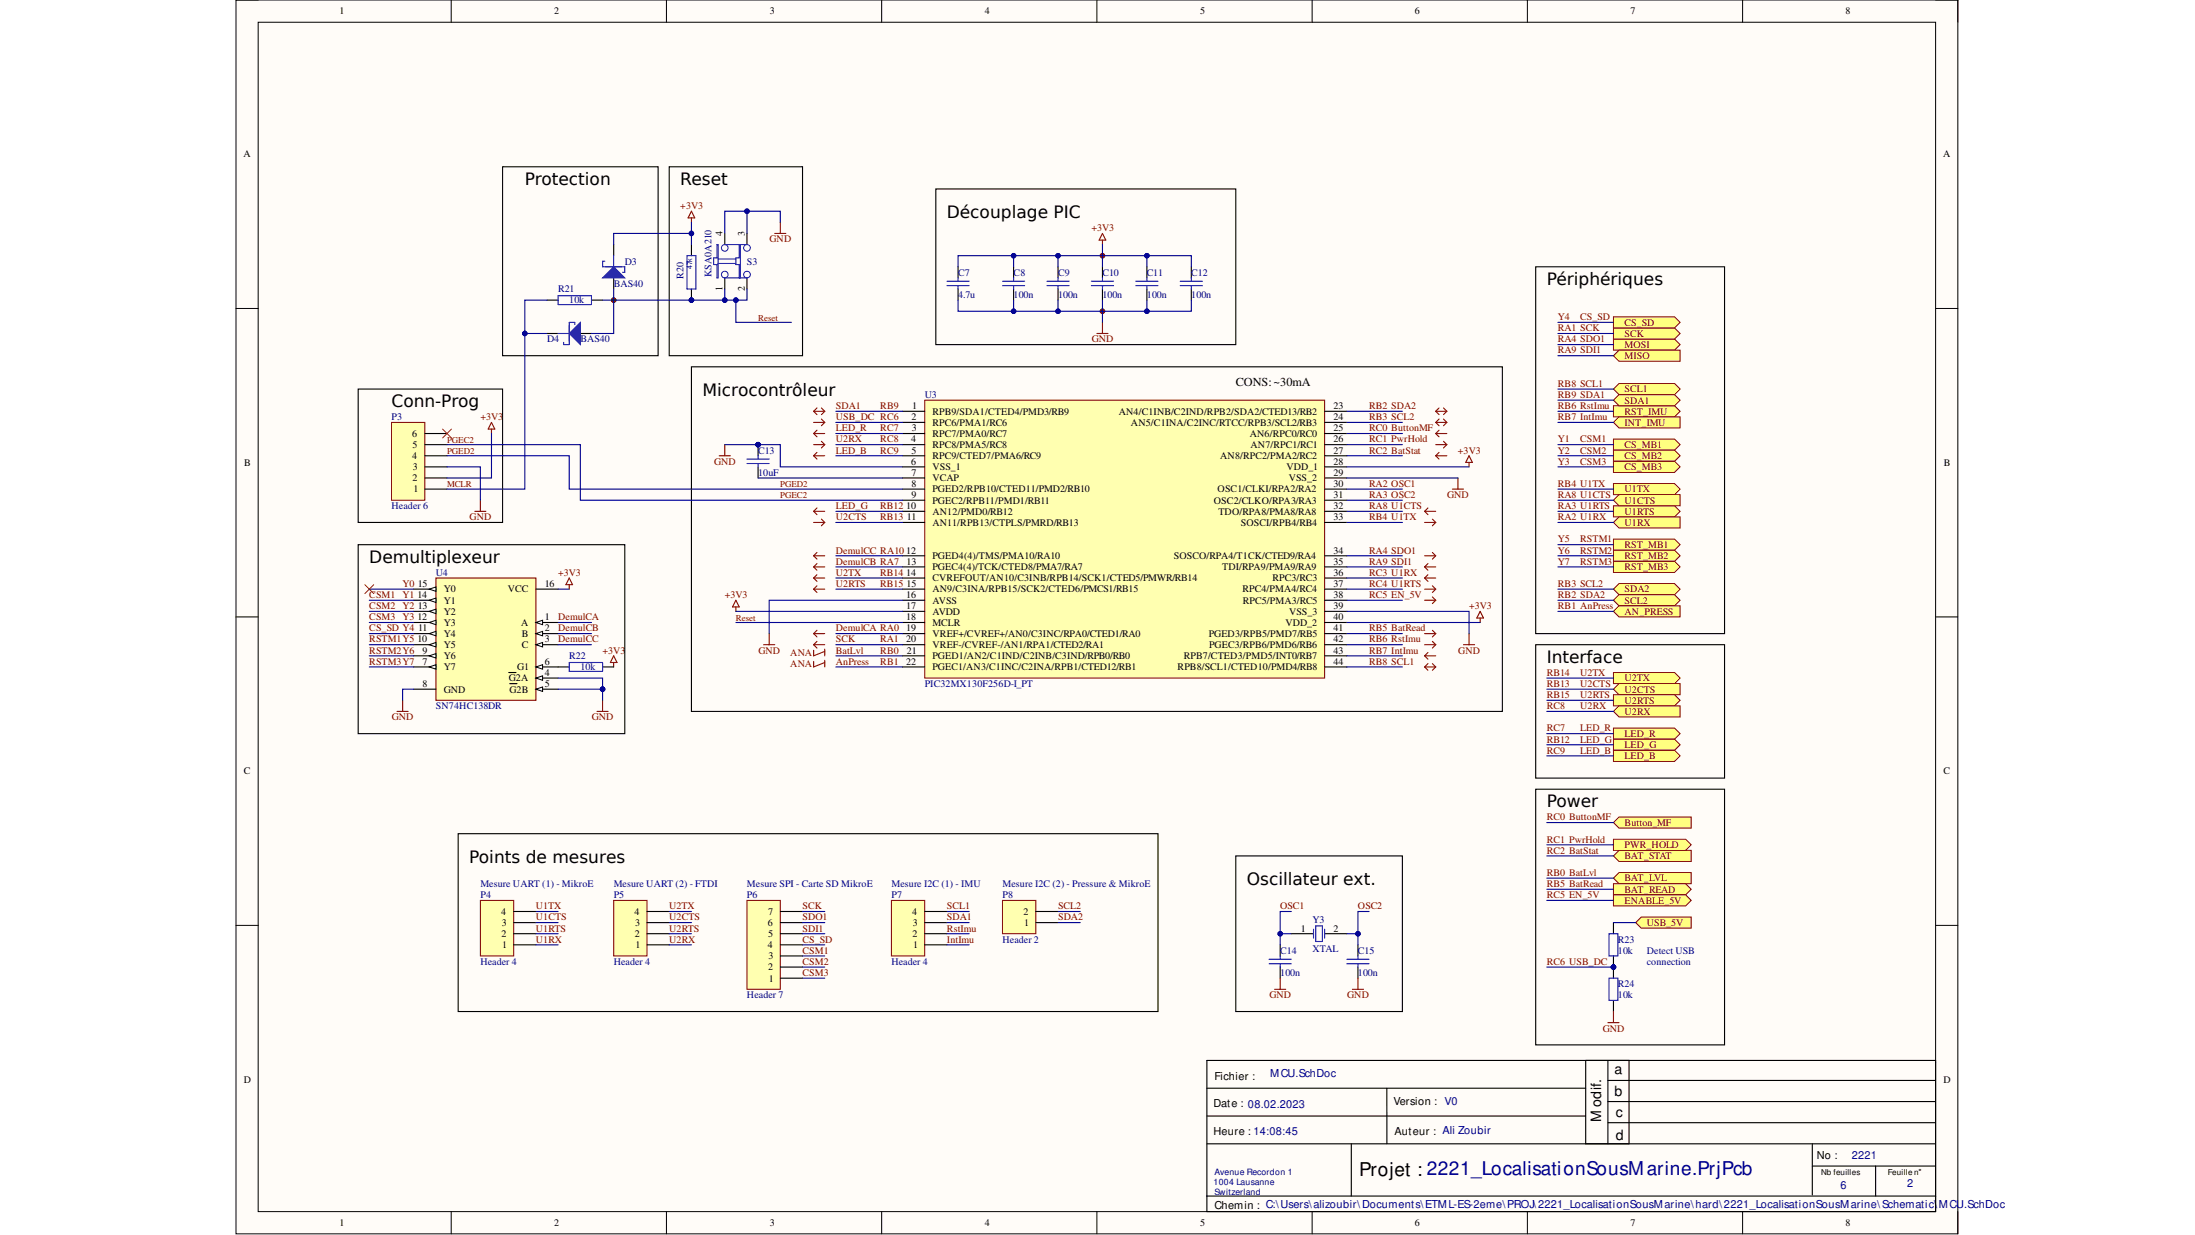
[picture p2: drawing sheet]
<svg xmlns="http://www.w3.org/2000/svg" width="160mm" height="90mm" viewBox="0 0 160 90" stroke-linecap="round" stroke-linejoin="round" font-family="sans-serif">
<defs><g id="words">
<text font-size="1.4" x="99.1" y="85.7">Projet : 2221_LocalisationSousMarine.PrjPcb</text>
<g font-size="1.2">
<text x="38.3" y="13.5">Protection</text>
<text x="49.6" y="13.5">Reset</text>
<text x="69" y="15.9">Découplage PIC</text>
<text x="112.7" y="20.8">Périphériques</text>
<text x="28.5" y="29.7">Conn-Prog</text>
<text x="51.2" y="28.9">Microcontrôleur</text>
<text x="26.9" y="41">Demultiplexeur</text>
<text x="112.7" y="48.3">Interface</text>
<text x="112.7" y="58.8">Power</text>
<text x="34.2" y="62.9">Points de mesures</text>
<text x="90.9" y="64.5">Oscillateur ext.</text>
</g>
<g font-size="1">
<text x="116.7" y="81.7" transform="rotate(-90 116.7 81.7)">Modif.</text>
<text x="117.7" y="78.2">a</text>
<text x="117.7" y="79.9">b</text>
<text x="117.8" y="81.4">c</text>
<text x="117.8" y="83.1">d</text>
</g>
<text font-size=".9" x="90.1" y="28.2">CONS:~30mA</text>
<g font-size=".8">
<text x="88.5" y="82.7">Heure : 14:08:45</text>
<text x="88.5" y="80.7">Date : 08.02.2023</text>
<text x="88.5" y="78.7">Fichier :</text>
<text x="101.6" y="80.5">Version : V0</text>
<text x="101.6" y="82.7">Auteur : Ali Zoubir</text>
<text x="88.5" y="88.1">Chemin : C:\Users\alizoubir\Documents\ETML-ES-2eme\PROJ\2221_LocalisationSousMarine\hard\2221_LocalisationSousMarine\Schematic\MCU.SchDoc</text>
<text x="132.4" y="84.5">No :</text>
</g>
<g font-size=".8" fill="#000080">
<text x="92.6" y="78.5">MCU.SchDoc</text>
<text x="134.1" y="86.7">6</text>
<text x="135" y="84.5">2221</text>
<text x="139" y="86.5">2</text>
</g>
<g font-size=".7">
<text x="24.8" y="1.1">1</text>
<text x="40.4" y="1.1">2</text>
<text x="56.1" y="1.1">3</text>
<text x="71.8" y="1.1">4</text>
<text x="87.5" y="1.1">5</text>
<text x="103.1" y="1.1">6</text>
<text x="118.8" y="1.1">7</text>
<text x="134.5" y="1.1">8</text>
<text x="17.7" y="11.5">A</text>
<text x="141.6" y="11.5">A</text>
<text x="52.7" y="17.2" transform="rotate(-90 52.7 17.2)">4</text>
<text x="54.3" y="17.2" transform="rotate(-90 54.3 17.2)">3</text>
<text x="52.7" y="21.2" transform="rotate(-90 52.7 21.2)">1</text>
<text x="54.3" y="21.2" transform="rotate(-90 54.3 21.2)">2</text>
<text x="66.5" y="29.8">1</text>
<text x="97.2" y="29.8">23</text>
<text x="17.8" y="34">B</text>
<text x="30" y="33.5">4</text>
<text x="30" y="31.8">6</text>
<text x="30.1" y="35.1">2</text>
<text x="30.1" y="32.6">5</text>
<text x="30.1" y="34.3">3</text>
<text x="30.1" y="35.9">1</text>
<text x="66.4" y="32.2">4</text>
<text x="66.4" y="33.9">6</text>
<text x="66.4" y="30.6">2</text>
<text x="66.4" y="34.7">7</text>
<text x="66.4" y="35.5">8</text>
<text x="66.4" y="33">5</text>
<text x="66.5" y="31.4">3</text>
<text x="68" y="30.2">RPB9/SDA1/CTED4/PMD3/RB9</text>
<text x="68" y="31">RPC6/PMA1/RC6</text>
<text x="68" y="31.8">RPC7/PMA0/RC7</text>
<text x="68" y="32.6">RPC8/PMA5/RC8</text>
<text x="68" y="33.5">RPC9/CTED7/PMA6/RC9</text>
<text x="68" y="34.3">VSS_1</text>
<text x="68" y="35.1">VCAP</text>
<text x="68" y="35.9">PGED2/RPB10/CTED11/PMD2/RB10</text>
<text x="81.5" y="30.2">AN4/C1INB/C2IND/RPB2/SDA2/CTED13/RB2</text>
<text x="82.4" y="31">AN5/C1INA/C2INC/RTCC/RPB3/SCL2/RB3</text>
<text x="88.7" y="35.9">OSC1/CLKI/RPA2/RA2</text>
<text x="88.9" y="33.5">AN8/RPC2/PMA2/RC2</text>
<text x="91.1" y="31.8">AN6/RPC0/RC0</text>
<text x="91.1" y="32.6">AN7/RPC1/RC1</text>
<text x="93.8" y="34.3">VDD_1</text>
<text x="93.9" y="35.1">VSS_2</text>
<text x="97.2" y="30.6">24</text>
<text x="97.2" y="35.5">30</text>
<text x="97.2" y="32.2">26</text>
<text x="97.2" y="31.4">25</text>
<text x="97.2" y="33.9">28</text>
<text x="97.2" y="34.7">29</text>
<text x="97.2" y="33">27</text>
<text x="141.7" y="34">B</text>
<text x="66" y="42">14</text>
<text x="66" y="37.1">10</text>
<text x="66" y="40.3">12</text>
<text x="66.1" y="41.1">13</text>
<text x="66.1" y="37.9">11</text>
<text x="66.4" y="36.3">9</text>
<text x="68" y="36.7">PGEC2/RPB11/PMD1/RB11</text>
<text x="68" y="37.5">AN12/PMD0/RB12</text>
<text x="68" y="38.3">AN11/RPB13/CTPLS/PMRD/RB13</text>
<text x="68" y="40.7">PGED4(4)/TMS/PMA10/RA10</text>
<text x="68" y="41.6">PGEC4(4)/TCK/CTED8/PMA7/RA7</text>
<text x="85.6" y="40.7">SOSCO/RPA4/T1CK/CTED9/RA4</text>
<text x="88.5" y="36.7">OSC2/CLKO/RPA3/RA3</text>
<text x="88.8" y="37.5">TDO/RPA8/PMA8/RA8</text>
<text x="89.1" y="41.6">TDI/RPA9/PMA9/RA9</text>
<text x="90.4" y="38.3">SOSCI/RPB4/RB4</text>
<text x="97.2" y="40.3">34</text>
<text x="97.2" y="37.1">32</text>
<text x="97.2" y="41.1">35</text>
<text x="97.2" y="36.3">31</text>
<text x="97.2" y="42">36</text>
<text x="97.2" y="37.9">33</text>
<text x="30.4" y="43.6">14</text>
<text x="30.4" y="45.2">12</text>
<text x="30.4" y="46.8">10</text>
<text x="30.5" y="42.8">15</text>
<text x="30.5" y="44.4">13</text>
<text x="30.5" y="46">11</text>
<text x="30.8" y="47.6">9</text>
<text x="32.3" y="43.2">Y0</text>
<text x="32.3" y="44">Y1</text>
<text x="32.3" y="44.8">Y2</text>
<text x="32.3" y="45.6">Y3</text>
<text x="32.3" y="46.4">Y4</text>
<text x="32.3" y="47.2">Y5</text>
<text x="37" y="43.2">VCC</text>
<text x="38" y="45.6">A</text>
<text x="38" y="46.4">B</text>
<text x="38" y="47.2">C</text>
<text x="39.7" y="46">2</text>
<text x="39.7" y="46.8">3</text>
<text x="39.7" y="45.2">1</text>
<text x="39.7" y="42.8">16</text>
<text x="66" y="46">19</text>
<text x="66" y="43.6">16</text>
<text x="66" y="44.4">17</text>
<text x="66" y="45.2">18</text>
<text x="66" y="46.8">20</text>
<text x="66.1" y="42.8">15</text>
<text x="66.1" y="47.6">21</text>
<text x="68" y="42.4">CVREFOUT/AN10/C3INB/RPB14/SCK1/CTED5/PMWR/RB14</text>
<text x="68" y="43.2">AN9/C3INA/RPB15/SCK2/CTED6/PMCS1/RB15</text>
<text x="68" y="44">AVSS</text>
<text x="68" y="44.8">AVDD</text>
<text x="68" y="45.6">MCLR</text>
<text x="68" y="46.4">VREF+/CVREF+/AN0/C3INC/RPA0/CTED1/RA0</text>
<text x="68" y="47.2">VREF-/CVREF-/AN1/RPA1/CTED2/RA1</text>
<text x="88.1" y="46.4">PGED3/RPB5/PMD7/RB5</text>
<text x="88.1" y="47.2">PGEC3/RPB6/PMD6/RB6</text>
<text x="90.6" y="43.2">RPC4/PMA4/RC4</text>
<text x="90.6" y="44">RPC5/PMA3/RC5</text>
<text x="92.7" y="42.4">RPC3/RC3</text>
<text x="93.7" y="45.6">VDD_2</text>
<text x="94" y="44.8">VSS_3</text>
<text x="97.2" y="46.8">42</text>
<text x="97.2" y="44.4">39</text>
<text x="97.2" y="47.6">43</text>
<text x="97.2" y="42.8">37</text>
<text x="97.2" y="46">41</text>
<text x="97.2" y="45.2">40</text>
<text x="97.2" y="43.6">38</text>
<text x="30.8" y="48.4">7</text>
<text x="30.8" y="50.1">8</text>
<text x="32.3" y="48">Y6</text>
<text x="32.3" y="48.8">Y7</text>
<text x="32.3" y="50.5">GND</text>
<text x="37.1" y="49.7">G2A</text>
<text x="37.1" y="50.5">G2B</text>
<text x="37.7" y="48.8">G1</text>
<text x="39.7" y="48.4">6</text>
<text x="39.7" y="50.1">5</text>
<text x="39.7" y="49.2">4</text>
<text x="66" y="48.4">22</text>
<text x="68" y="48">PGED1/AN2/C1IND/C2INB/C3IND/RPB0/RB0</text>
<text x="68" y="48.8">PGEC1/AN3/C1INC/C2INA/RPB1/CTED12/RB1</text>
<text x="85.8" y="48.8">RPB8/SCL1/CTED10/PMD4/RB8</text>
<text x="86.3" y="48">RPB7/CTED3/PMD5/INT0/RB7</text>
<text x="97.2" y="48.4">44</text>
<text x="17.8" y="56.4">C</text>
<text x="141.6" y="56.4">C</text>
<text x="36.5" y="66.7">4</text>
<text x="36.6" y="68.3">2</text>
<text x="36.6" y="67.5">3</text>
<text x="36.6" y="69.1">1</text>
<text x="46.2" y="66.7">4</text>
<text x="46.3" y="68.3">2</text>
<text x="46.3" y="67.5">3</text>
<text x="46.3" y="69.1">1</text>
<text x="56" y="69.1">4</text>
<text x="56" y="67.5">6</text>
<text x="56" y="70.7">2</text>
<text x="56" y="68.3">5</text>
<text x="56" y="66.7">7</text>
<text x="56" y="69.9">3</text>
<text x="56" y="71.5">1</text>
<text x="66.5" y="66.7">4</text>
<text x="66.5" y="68.3">2</text>
<text x="66.5" y="67.5">3</text>
<text x="66.6" y="69.1">1</text>
<text x="74.6" y="66.7">2</text>
<text x="74.7" y="67.5">1</text>
<text x="94.8" y="67.9">1</text>
<text x="97.2" y="67.9">2</text>
<text x="17.8" y="78.9">D</text>
<text x="141.6" y="78.9">D</text>
<text x="24.8" y="89.3">1</text>
<text x="40.4" y="89.3">2</text>
<text x="56.1" y="89.3">3</text>
<text x="71.8" y="89.3">4</text>
<text x="87.5" y="89.3">5</text>
<text x="103.1" y="89.3">6</text>
<text x="118.8" y="89.3">7</text>
<text x="134.5" y="89.3">8</text>
<text x="139.8" y="85.6">°</text>
</g>
<g font-size=".7" fill="#800000">
<text x="49.6" y="15.2">+3V3</text>
<text x="56.1" y="17.7">GND</text>
<text x="79.5" y="16.8">+3V3</text>
<text x="113.6" y="23.3">Y4</text>
<text x="115.2" y="23.3">CS_SD</text>
<text x="118.4" y="23.7">CS_SD</text>
<text x="60.9" y="29.8">SDA1</text>
<text x="64.2" y="29.8">RB9</text>
<text x="79.6" y="24.9">GND</text>
<text x="99.8" y="29.8">RB2 SDA2</text>
<text x="113.6" y="28.2">RB8 SCL1</text>
<text x="113.6" y="29">RB9 SDA1</text>
<text x="113.6" y="29.8">RB6 RstImu</text>
<text x="113.6" y="24.1">RA1 SCK</text>
<text x="113.6" y="24.9">RA4 SDO1</text>
<text x="113.6" y="25.8">RA9 SDI1</text>
<text x="118.4" y="25.4">MOSI</text>
<text x="118.4" y="26.2">MISO</text>
<text x="118.4" y="24.5">SCK</text>
<text x="118.4" y="29.4">SDA1</text>
<text x="118.4" y="28.6">SCL1</text>
<text x="35" y="30.6">+3V3</text>
<text x="52" y="33.9">GND</text>
<text x="60.9" y="31.4">LED_R</text>
<text x="60.9" y="33">LED_B</text>
<text x="60.9" y="30.6">USB_DC RC6</text>
<text x="60.9" y="32.2">U2RX</text>
<text x="64.2" y="31.4">RC7</text>
<text x="64.2" y="32.2">RC8</text>
<text x="64.2" y="33">RC9</text>
<text x="99.8" y="30.6">RB3 SCL2</text>
<text x="99.8" y="31.4">RC0 ButtonMF</text>
<text x="99.8" y="35.5">RA2 OSC1</text>
<text x="99.8" y="32.2">RC1 PwrHold</text>
<text x="99.8" y="33">RC2 BatStat</text>
<text x="106.3" y="33">+3V3</text>
<text x="113.5" y="32.2">Y1</text>
<text x="113.5" y="33">Y2</text>
<text x="113.5" y="33.9">Y3</text>
<text x="113.6" y="35.5">RB4 U1TX</text>
<text x="113.6" y="30.6">RB7 IntImu</text>
<text x="115.2" y="32.2">CSM1</text>
<text x="115.2" y="33">CSM2</text>
<text x="115.2" y="33.9">CSM3</text>
<text x="118.4" y="30.2">RST_IMU</text>
<text x="118.4" y="31">INT_IMU</text>
<text x="118.4" y="35.9">U1TX</text>
<text x="118.4" y="32.6">CS_MB1</text>
<text x="118.4" y="33.5">CS_MB2</text>
<text x="118.4" y="34.3">CS_MB3</text>
<text x="34.2" y="37.9">GND</text>
<text x="40.7" y="42">+3V3</text>
<text x="60.9" y="37.9">U2CTS</text>
<text x="60.9" y="42">U2TX</text>
<text x="60.9" y="41.1">DemulCB RA7</text>
<text x="60.9" y="40.3">DemulCC RA10</text>
<text x="60.9" y="37.1">LED_G</text>
<text x="64.2" y="37.1">RB12</text>
<text x="64.2" y="37.9">RB13</text>
<text x="64.2" y="42">RB14</text>
<text x="99.8" y="40.3">RA4 SDO1</text>
<text x="99.8" y="41.1">RA9 SDI1</text>
<text x="99.8" y="36.3">RA3 OSC2</text>
<text x="99.8" y="37.1">RA8 U1CTS</text>
<text x="99.8" y="37.9">RB4 U1TX</text>
<text x="99.8" y="42">RC3 U1RX</text>
<text x="105.5" y="36.3">GND</text>
<text x="113.6" y="39.5">Y5</text>
<text x="113.6" y="40.3">Y6</text>
<text x="113.6" y="41.1">Y7</text>
<text x="113.6" y="37.1">RA3 U1RTS</text>
<text x="113.6" y="37.9">RA2 U1RX</text>
<text x="113.6" y="36.3">RA8 U1CTS</text>
<text x="115.2" y="39.5">RSTM1</text>
<text x="115.2" y="40.3">RSTM2</text>
<text x="115.2" y="41.1">RSTM3</text>
<text x="118.4" y="37.5">U1RTS</text>
<text x="118.4" y="38.3">U1RX</text>
<text x="118.4" y="36.7">U1CTS</text>
<text x="118.4" y="39.9">RST_MB1</text>
<text x="118.4" y="40.7">RST_MB2</text>
<text x="118.4" y="41.6">RST_MB3</text>
<text x="26.9" y="43.6">CSM1</text>
<text x="26.9" y="44.4">CSM2</text>
<text x="26.9" y="45.2">CSM3</text>
<text x="26.9" y="47.6">RSTM2Y6</text>
<text x="26.9" y="46.8">RSTM1Y5</text>
<text x="26.9" y="46">CS_SD Y4</text>
<text x="29.3" y="42.8">Y0</text>
<text x="29.3" y="43.6">Y1</text>
<text x="29.3" y="44.4">Y2</text>
<text x="29.3" y="45.2">Y3</text>
<text x="40.7" y="45.2">DemulCA</text>
<text x="40.7" y="46">DemulCB</text>
<text x="40.7" y="46.8">DemulCC</text>
<text x="43.9" y="47.6">+3V3</text>
<text x="52.8" y="43.6">+3V3</text>
<text x="55.3" y="47.6">GND</text>
<text x="60.9" y="46.8">SCK</text>
<text x="60.9" y="47.6">BatLvl</text>
<text x="60.9" y="42.8">U2RTS</text>
<text x="60.9" y="46">DemulCA RA0</text>
<text x="64.2" y="46.8">RA1</text>
<text x="64.2" y="47.6">RB0</text>
<text x="64.2" y="42.8">RB15</text>
<text x="99.8" y="46">RB5 BatRead</text>
<text x="99.8" y="46.8">RB6 RstImu</text>
<text x="99.8" y="47.6">RB7 IntImu</text>
<text x="99.8" y="42.8">RC4 U1RTS</text>
<text x="99.8" y="43.6">RC5 EN_5V</text>
<text x="106.3" y="47.6">GND</text>
<text x="107.1" y="44.4">+3V3</text>
<text x="113.6" y="42.8">RB3 SCL2</text>
<text x="113.6" y="43.6">RB2 SDA2</text>
<text x="113.6" y="44.4">RB1 AnPress</text>
<text x="118.4" y="43.2">SDA2</text>
<text x="118.4" y="44">SCL2</text>
<text x="118.4" y="44.8">AN_PRESS</text>
<text x="26.9" y="48.4">RSTM3Y7</text>
<text x="28.6" y="52.5">GND</text>
<text x="43.1" y="52.5">GND</text>
<text x="60.9" y="48.4">AnPress</text>
<text x="64.2" y="48.4">RB1</text>
<text x="99.8" y="48.4">RB8 SCL1</text>
<text x="112.7" y="50.1">RB13</text>
<text x="112.7" y="49.2">RB14</text>
<text x="112.7" y="51.7">RC8</text>
<text x="112.7" y="50.9">RB15</text>
<text x="112.7" y="53.3">RC7</text>
<text x="115.2" y="53.3">LED_R</text>
<text x="115.2" y="49.2">U2TX</text>
<text x="115.2" y="50.9">U2RTS</text>
<text x="115.2" y="51.7">U2RX</text>
<text x="115.2" y="50.1">U2CTS</text>
<text x="118.4" y="53.7">LED_R</text>
<text x="118.4" y="49.7">U2TX</text>
<text x="118.4" y="50.5">U2CTS</text>
<text x="118.4" y="51.3">U2RTS</text>
<text x="118.4" y="52.1">U2RX</text>
<text x="112.7" y="54.9">RC9</text>
<text x="112.7" y="54.1">RB12</text>
<text x="112.7" y="59.8">RC0 ButtonMF</text>
<text x="115.2" y="54.1">LED_G</text>
<text x="115.2" y="54.9">LED_B</text>
<text x="118.4" y="54.5">LED_G</text>
<text x="118.4" y="55.3">LED_B</text>
<text x="112.7" y="63.8">RB0 BatLvl</text>
<text x="112.7" y="64.6">RB5 BatRead</text>
<text x="112.7" y="65.4">RC5 EN_5V</text>
<text x="112.7" y="61.4">RC1 PwrHold</text>
<text x="112.7" y="62.2">RC2 BatStat</text>
<text x="118.4" y="60.2">Button_MF</text>
<text x="118.4" y="62.6">BAT_STAT</text>
<text x="118.4" y="61.8">PWR_HOLD</text>
<text x="118.4" y="64.2">BAT_LVL</text>
<text x="118.4" y="65">BAT_READ</text>
<text x="118.4" y="65.9">ENABLE_5V</text>
<text x="39.1" y="66.3">U1TX</text>
<text x="39.1" y="67.1">U1CTS</text>
<text x="39.1" y="67.9">U1RTS</text>
<text x="39.1" y="68.7">U1RX</text>
<text x="48.8" y="66.3">U2TX</text>
<text x="48.8" y="67.9">U2RTS</text>
<text x="48.8" y="68.7">U2RX</text>
<text x="48.8" y="67.1">U2CTS</text>
<text x="58.5" y="68.7">CS_SD</text>
<text x="58.5" y="66.3">SCK</text>
<text x="58.5" y="67.1">SDO1</text>
<text x="58.5" y="67.9">SDI1</text>
<text x="58.5" y="69.5">CSM1</text>
<text x="58.5" y="70.3">CSM2</text>
<text x="58.5" y="71.1">CSM3</text>
<text x="69" y="66.3">SCL1</text>
<text x="69" y="67.1">SDA1</text>
<text x="69" y="67.9">RstImu</text>
<text x="69" y="68.7">IntImu</text>
<text x="77.1" y="66.3">SCL2</text>
<text x="77.1" y="67.1">SDA2</text>
<text x="93.3" y="66.3">OSC1</text>
<text x="99" y="66.3">OSC2</text>
<text x="112.7" y="70.3">RC6 USB_DC</text>
<text x="120" y="67.5">USB_5V</text>
<text x="92.5" y="72.7">GND</text>
<text x="98.2" y="72.7">GND</text>
<text x="116.8" y="75.2">GND</text>
</g>
<g font-size=".7" fill="#000080">
<text x="40.7" y="21.3">R21</text>
<text x="41.5" y="22.1">10k</text>
<text x="44.7" y="20.9">BAS40</text>
<text x="45.5" y="19.3">D3</text>
<text x="49.8" y="20.3" transform="rotate(-90 49.8 20.3)">R20</text>
<text x="51.9" y="20.2" transform="rotate(-90 51.9 20.2)">KSA0A210</text>
<text x="54.4" y="19.3">S3</text>
<text x="69.8" y="20.1">C7</text>
<text x="69.8" y="21.7">4.7u</text>
<text x="73.9" y="20.1">C8</text>
<text x="73.9" y="21.7">100n</text>
<text x="77.1" y="20.1">C9</text>
<text x="77.1" y="21.7">100n</text>
<text x="80.4" y="20.1">C10</text>
<text x="80.4" y="21.7">100n</text>
<text x="83.6" y="20.1">C11</text>
<text x="83.6" y="21.7">100n</text>
<text x="86.8" y="20.1">C12</text>
<text x="86.8" y="21.7">100n</text>
<text x="39.9" y="24.9">D4</text>
<text x="42.3" y="24.9">BAS40</text>
<text x="67.4" y="29">U3</text>
<text x="28.5" y="30.6">P3</text>
<text x="55.3" y="33">C13</text>
<text x="55.3" y="34.7">10uF</text>
<text x="28.5" y="37.1">Header 6</text>
<text x="31.8" y="42">U4</text>
<text x="31.8" y="51.7">SN74HC138DR</text>
<text x="41.5" y="48">R22</text>
<text x="42.3" y="48.8">10k</text>
<text x="67.4" y="50.1">PIC32MX130F256D-I_PT</text>
<text x="35" y="65.4">P4</text>
<text x="35" y="64.6">Mesure UART (1) - MikroE</text>
<text x="44.7" y="65.4">P5</text>
<text x="44.7" y="64.6">Mesure UART (2) - FTDI</text>
<text x="54.4" y="64.6">Mesure SPI - Carte SD MikroE</text>
<text x="54.4" y="65.4">P6</text>
<text x="65" y="65.4">P7</text>
<text x="65" y="64.6">Mesure I2C (1) - IMU</text>
<text x="73.1" y="64.6">Mesure I2C (2) - Pressure &amp; MikroE</text>
<text x="73.1" y="65.4">P8</text>
<text x="35" y="70.3">Header 4</text>
<text x="44.7" y="70.3">Header 4</text>
<text x="65" y="70.3">Header 4</text>
<text x="73.1" y="68.7">Header 2</text>
<text x="93.3" y="69.5">C14</text>
<text x="93.3" y="71.1">100n</text>
<text x="95.7" y="67.2">Y3</text>
<text x="95.7" y="69.3">XTAL</text>
<text x="99" y="69.5">C15</text>
<text x="99" y="71.1">100n</text>
<text x="117.9" y="71.9">R24</text>
<text x="117.9" y="68.7">R23</text>
<text x="117.9" y="69.5">10k</text>
<text x="120" y="69.5">Detect USB</text>
<text x="120" y="70.3">connection</text>
<text x="54.4" y="72.7">Header 7</text>
<text x="117.9" y="72.7">10k</text>
</g>
<g font-size=".7" fill="#980000">
<text x="57.6" y="47.8">ANA</text>
<text x="57.6" y="48.6">ANA</text>
</g>
<g font-size=".6" fill="#800000">
<text x="55.3" y="23.4">Reset</text>
<text x="32.6" y="35.5">MCLR</text>
<text x="32.6" y="33.1">PGED2</text>
<text x="32.6" y="32.3">PGEC2</text>
<text x="56.9" y="35.5">PGED2</text>
<text x="56.9" y="36.3">PGEC2</text>
<text x="53.6" y="45.2">Reset</text>
</g>
<g font-size=".6" fill="#000080">
<text x="88.5" y="86.3">1004 Lausanne</text>
<text x="88.5" y="87">Switzerland</text>
<text x="88.5" y="85.6">Avenue Recordon 1</text>
</g>
<g font-size=".6">
<text x="132.7" y="85.6">Nb feuilles</text>
<text x="137.6" y="85.6">Feuille n</text>
</g>
<text font-size=".5" fill="#000080" x="50.4" y="19.6" transform="rotate(-90 50.4 19.6)">47k</text>
</g></defs>
<path d="M17.2 0h125.5v89.9h-125.5z" fill-rule="evenodd" fill="#fffcf8"/>
<path d="M17.2 0h125.5v89.9h-125.5z" fill="none" stroke="#000" stroke-width=".07"/>
<path d="M18.8 1.6h122.3v86.7h-122.3z" fill-rule="evenodd" fill="#fffcf8"/>
<g fill="none" stroke="#000" stroke-width=".07">
<path d="M17.2 0h1.6M18.8 1.6h122.3v86.7h-122.3zM32.9 0v1.6M48.6 0v1.6M64.3 0v1.6M79.9 0v1.6M95.6 0v1.6M111.3 0v1.6M127 0v1.6M141.1 0h1.6v1.6M17.2 22.5h1.6M141.1 22.5h1.6"/>
<path d="M17.2 45h1.6M141.1 45h1.6M17.2 67.4h1.6M141.1 67.4h1.6M32.9 88.3v1.6M48.6 88.3v1.6M64.3 88.3v1.6M79.9 88.3v1.6M95.6 88.3v1.6M111.3 88.3v1.6M127 88.3v1.6M142.7 88.3v1.6"/>
</g>
<circle cx="44.7" cy="21.9" r=".16" fill="#000080"/>
<circle cx="44.7" cy="21.9" r=".16" fill="none" stroke="#000080" stroke-width=".07"/>
<circle cx="80.4" cy="22.7" r=".16" fill="#000080"/>
<circle cx="80.4" cy="22.7" r=".16" fill="none" stroke="#000080" stroke-width=".07"/>
<circle cx="80.4" cy="18.6" r=".16" fill="#000080"/>
<circle cx="80.4" cy="18.6" r=".16" fill="none" stroke="#000080" stroke-width=".07"/>
<g fill="none" stroke="#000" stroke-width=".08">
<path d="M88 77.3h53.1v11h-53.1zM88 79.3h27.6M101.1 79.3v4M115.6 77.3v6M117.2 77.3v6M117.2 78.7h23.9M118.7 77.3v6M88 87.2h53.1M88 83.3h53.1M88 81.3h27.6M98.5 83.3v3.9M117.2 80.3h23.9"/>
<path d="M117.2 81.8h23.9M132.1 83.3v3.8M132.1 85h9M136.7 85v2.2"/>
</g>
<circle cx="80.4" cy="22.7" r=".16" fill="#800000"/>
<circle cx="80.4" cy="22.7" r=".16" fill="none" stroke="#800000" stroke-width=".07"/>
<circle cx="80.4" cy="18.6" r=".16" fill="#800000"/>
<circle cx="80.4" cy="18.6" r=".16" fill="none" stroke="#800000" stroke-width=".07"/>
<path d="M73.9 19.4v.9M77.1 19.4v.9M80.4 19.4v.9M83.6 19.4v.9M86.8 19.4v.9M73.9 21.1v.8M77.1 21.1v.8M80.4 21.1v.8M83.6 21.1v.8M86.8 21.1v.8" fill="none" stroke="#000" stroke-width=".08"/>
<g fill="none" stroke="#000bff" stroke-width=".08">
<path d="M73.1 20.5h1.6M73.1 20.8h1.6M73.9 20.3v.2M73.9 20.8v.3M76.3 20.5h1.6M76.3 20.8h1.6M77.1 20.3v.2M77.1 20.8v.3M79.5 20.5h1.7M79.5 20.8h1.7M80.4 20.3v.2M80.4 20.8v.3"/>
<path d="M82.8 20.5h1.6M82.8 20.8h1.6M83.6 20.3v.2M83.6 20.8v.3M86 20.5h1.6M86 20.8h1.6M86.8 20.3v.2M86.8 20.8v.3"/>
</g>
<path d="M80.4 17l.2 .5h-.5zM80.4 17.5v.3M79.9 24.3h.9M80.4 23.5v.8" fill="none" stroke="#800000" stroke-width=".08"/>
<circle cx="44.7" cy="21.9" r=".16" fill="#800000"/>
<circle cx="44.7" cy="21.9" r=".16" fill="none" stroke="#800000" stroke-width=".07"/>
<path d="M39.9 24.3h.8M42.3 24.3h.8" fill="none" stroke="#000" stroke-width=".08"/>
<path d="M40.7 24.3h1.6M41.9 23.7v-.2h-.4v1.6h-.4v-.2" fill="none" stroke="#000bff" stroke-width=".08"/>
<path d="M42.3 23.5v1.6l-.8-.8z" fill="#00f"/>
<path d="M42.3 23.5v1.6l-.8-.8z" fill="none" stroke="#000bff" stroke-width=".07"/>
<circle cx="50.4" cy="21.9" r=".16" fill="#000080"/>
<circle cx="50.4" cy="21.9" r=".16" fill="none" stroke="#000080" stroke-width=".07"/>
<path d="M50.4 17.8v.8M50.4 21.1v.8" fill="none" stroke="#000" stroke-width=".08"/>
<circle cx="50.4" cy="21.9" r=".16" fill="#000080"/>
<circle cx="50.4" cy="21.9" r=".16" fill="none" stroke="#000080" stroke-width=".07"/>
<path d="M44.1 19h-.2v.4h1.6v.4h-.1M44.7 18.6v1.7M50.1 18.6h.6v2.5h-.6z" fill="none" stroke="#000bff" stroke-width=".08"/>
<path d="M44.7 17.8v.8M44.7 20.3v.8" fill="none" stroke="#000" stroke-width=".08"/>
<path d="M44.7 19.4l.8 .9h-1.6z" fill="#00f"/>
<g fill="none" stroke="#000bff" stroke-width=".07">
<path d="M44.7 19.4l.8 .9h-1.6z"/>
<circle cx="52.8" cy="18.1" r=".24"/>
<circle cx="54.4" cy="18.1" r=".24"/>
<circle cx="52.8" cy="20" r=".24"/>
<circle cx="54.4" cy="20" r=".24"/>
</g>
<path d="M36.6 12.2h11.4v13.7h-11.4zM48.8 12.2h9.7v13.7h-9.7zM52.8 17v.8M54.4 17v.8M39.9 21.9h.8M43.1 21.9h.8M52.8 20.3v.8M54.4 20.3v.8" fill="none" stroke="#000" stroke-width=".08"/>
<path d="M52.3 17.8v2.5v-1h-.3v-.5h.3zM52.3 19.2h1.3M52.3 18.9h1.3M52.8 17.8h1.6M53.9 17.8v1h-.3v.5h.3v1M54 17.8v2.5M40.7 21.5h2.4v.7h-2.4zM52.8 20.3h1.6" fill="none" stroke="#000bff" stroke-width=".08"/>
<path d="M50.4 15.4l.2 .5h-.4zM50.4 15.9v.3M56.5 17h.8M56.9 16.2v.8" fill="none" stroke="#800000" stroke-width=".08"/>
<path d="M67.4 29.2h29.1v20.2h-29.1z" fill-rule="evenodd" fill="#ffffb0"/>
<path d="M67.4 29.2h29.1v20.2h-29.1z" fill="none" stroke="#800000" stroke-width=".07"/>
<g fill="none" stroke="#000" stroke-width=".08">
<path d="M65.8 30h1.6M65.8 30.8h1.6M65.8 31.6h1.6M65.8 32.4h1.6M65.8 33.2h1.6M65.8 34h1.6M65.8 34.8h1.6M65.8 35.6h1.6M65.8 36.5h1.6M65.8 37.3h1.6M65.8 38.1h1.6M96.5 30h1.7"/>
<path d="M96.5 30.8h1.7M96.5 31.6h1.7M96.5 32.4h1.7M96.5 33.2h1.7M96.5 34h1.7M96.5 34.8h1.7M96.5 35.6h1.7M96.5 36.5h1.7M96.5 37.3h1.7M96.5 38.1h1.7M65.8 40.5h1.6M65.8 41.3h1.6"/>
<path d="M65.8 42.1h1.6M65.8 42.9h1.6M65.8 43.7h1.6M65.8 44.6h1.6M65.8 45.4h1.6M65.8 46.2h1.6M65.8 47h1.6M65.8 47.8h1.6M65.8 48.6h1.6M96.5 40.5h1.7M96.5 41.3h1.7M96.5 42.1h1.7"/>
<path d="M96.5 42.9h1.7M96.5 43.7h1.7M96.5 44.6h1.7M96.5 45.4h1.7M96.5 46.2h1.7M96.5 47h1.7M96.5 47.8h1.7M96.5 48.6h1.7"/>
</g>
<path d="M53.6 43.7l.3 .5h-.5zM53.6 44.2v.4" fill="none" stroke="#800000" stroke-width=".08"/>
<path d="M117.6 24.7h4.5l.4 .4-.4 .4h-4.5z" fill-rule="evenodd" fill="#ffff80"/>
<path d="M117.6 24.7h4.5l.4 .4-.4 .4h-4.5z" fill="none" stroke="#800000" stroke-width=".07"/>
<path d="M117.6 25.9l.4-.4h4.5v.8h-4.5z" fill-rule="evenodd" fill="#ffff80"/>
<path d="M118 25.5h4.5v.8h-4.5l-.4-.4z" fill="none" stroke="#800000" stroke-width=".07"/>
<path d="M117.6 29.6h4.5l.4 .4-.4 .4h-4.5z" fill-rule="evenodd" fill="#ffff80"/>
<path d="M117.6 29.6h4.5l.4 .4-.4 .4h-4.5z" fill="none" stroke="#800000" stroke-width=".07"/>
<path d="M117.6 30.8l.4-.4h4.5v.8h-4.5z" fill-rule="evenodd" fill="#ffff80"/>
<path d="M118 30.4h4.5v.8h-4.5l-.4-.4z" fill="none" stroke="#800000" stroke-width=".07"/>
<circle cx="55.3" cy="32.4" r=".16" fill="#000080"/>
<circle cx="55.3" cy="32.4" r=".16" fill="none" stroke="#000080" stroke-width=".07"/>
<path d="M55.3 32.4v.8" fill="none" stroke="#000" stroke-width=".08"/>
<circle cx="55.3" cy="32.4" r=".16" fill="#000080"/>
<circle cx="55.3" cy="32.4" r=".16" fill="none" stroke="#000080" stroke-width=".07"/>
<path d="M55.3 34v.8" fill="none" stroke="#000" stroke-width=".08"/>
<path d="M54.4 33.5h1.7M54.4 33.8h1.7M55.3 33.2v.3M55.3 33.8v.2" fill="none" stroke="#000bff" stroke-width=".08"/>
<path d="M52.4 33.2h.8M52.8 32.4v.8M55.7 47h.8M56.1 46.2v.8" fill="none" stroke="#800000" stroke-width=".08"/>
<path d="M117.6 23.9h4.5l.4 .4-.4 .4h-4.5z" fill-rule="evenodd" fill="#ffff80"/>
<path d="M117.6 23.9h4.5l.4 .4-.4 .4h-4.5z" fill="none" stroke="#800000" stroke-width=".07"/>
<path d="M117.6 23.1h4.5l.4 .4-.4 .4h-4.5z" fill-rule="evenodd" fill="#ffff80"/>
<path d="M117.6 23.1h4.5l.4 .4-.4 .4h-4.5z" fill="none" stroke="#800000" stroke-width=".07"/>
<path d="M105.9 35.6h.8M106.3 34.8v.8M107.1 33.2l.2 .5h-.5zM107.1 33.7v.3M106.7 47h.8M107.1 46.2v.8M107.9 44.6l.2 .4h-.5zM107.9 45v.4" fill="none" stroke="#800000" stroke-width=".08"/>
<path d="M117.6 29.2l.4-.4h4.1l.4 .4-.4 .4h-4.1z" fill-rule="evenodd" fill="#ffff80"/>
<path d="M118 28.8h4.1l.4 .4-.4 .4h-4.1l-.4-.4z" fill="none" stroke="#800000" stroke-width=".07"/>
<path d="M117.6 28.4l.4-.5h4.1l.4 .5-.4 .4h-4.1z" fill-rule="evenodd" fill="#ffff80"/>
<path d="M118 27.9h4.1l.4 .5-.4 .4h-4.1l-.4-.4z" fill="none" stroke="#800000" stroke-width=".07"/>
<path d="M68.2 13.8h21.9v11.3h-21.9zM111.9 19.4h13.8v26.8h-13.8zM111.9 47h13.8v9.7h-13.8z" fill="none" stroke="#000" stroke-width=".08"/>
<path d="M118 59.5h5.3v.8h-5.3l-.4-.4z" fill-rule="evenodd" fill="#ffff80"/>
<path d="M118 59.5h5.3v.8h-5.3l-.4-.4z" fill="none" stroke="#800000" stroke-width=".07"/>
<path d="M111.9 57.5h13.8v18.6h-13.8z" fill="none" stroke="#000" stroke-width=".08"/>
<path d="M118 62h5.3v.8h-5.3l-.4-.4z" fill-rule="evenodd" fill="#ffff80"/>
<path d="M118 62h5.3v.8h-5.3l-.4-.4z" fill="none" stroke="#800000" stroke-width=".07"/>
<path d="M117.6 61.2h5.3l.4 .4-.4 .4h-5.3z" fill-rule="evenodd" fill="#ffff80"/>
<path d="M117.6 61.2h5.3l.4 .4-.4 .4h-5.3z" fill="none" stroke="#800000" stroke-width=".07"/>
<path d="M28.5 30.8h2.5v5.7h-2.5z" fill-rule="evenodd" fill="#ffffb0"/>
<path d="M28.5 30.8h2.5v5.7h-2.5z" fill="none" stroke="#800000" stroke-width=".07"/>
<path d="M31 35.6h1.6M31 34.8h1.6M31 34h1.6M31 33.2h1.6M31 32.4h1.6M31 31.6h1.6" fill="none" stroke="#000" stroke-width=".08"/>
<path d="M117.6 35.2h4.5l.4 .4-.4 .4h-4.5z" fill-rule="evenodd" fill="#ffff80"/>
<path d="M117.6 35.2h4.5l.4 .4-.4 .4h-4.5z" fill="none" stroke="#800000" stroke-width=".07"/>
<path d="M117.6 36.9h4.5l.4 .4-.4 .4h-4.5z" fill-rule="evenodd" fill="#ffff80"/>
<path d="M117.6 36.9h4.5l.4 .4-.4 .4h-4.5z" fill="none" stroke="#800000" stroke-width=".07"/>
<path d="M117.6 38.1l.4-.4h4.5v.8h-4.5z" fill-rule="evenodd" fill="#ffff80"/>
<path d="M118 37.7h4.5v.8h-4.5l-.4-.4z" fill="none" stroke="#800000" stroke-width=".07"/>
<path d="M117.6 64l.4-.4h5.3v.8h-5.3z" fill-rule="evenodd" fill="#ffff80"/>
<path d="M118 63.6h5.3v.8h-5.3l-.4-.4z" fill="none" stroke="#800000" stroke-width=".07"/>
<path d="M117.6 64.4h5.3l.4 .4-.4 .4h-5.3z" fill-rule="evenodd" fill="#ffff80"/>
<path d="M117.6 64.4h5.3l.4 .4-.4 .4h-5.3z" fill="none" stroke="#800000" stroke-width=".07"/>
<path d="M117.6 32h4.5l.4 .4-.4 .4h-4.5z" fill-rule="evenodd" fill="#ffff80"/>
<path d="M117.6 32h4.5l.4 .4-.4 .4h-4.5z" fill="none" stroke="#800000" stroke-width=".07"/>
<path d="M117.6 32.8h4.5l.4 .4-.4 .4h-4.5z" fill-rule="evenodd" fill="#ffff80"/>
<path d="M117.6 32.8h4.5l.4 .4-.4 .4h-4.5z" fill="none" stroke="#800000" stroke-width=".07"/>
<path d="M117.6 36.5l.4-.5h4.5v.9h-4.5z" fill-rule="evenodd" fill="#ffff80"/>
<path d="M118 36h4.5v.9h-4.5l-.4-.4z" fill="none" stroke="#800000" stroke-width=".07"/>
<path d="M117.6 33.6h4.5l.4 .4-.4 .4h-4.5z" fill-rule="evenodd" fill="#ffff80"/>
<path d="M117.6 33.6h4.5l.4 .4-.4 .4h-4.5z" fill="none" stroke="#800000" stroke-width=".07"/>
<path d="M117.6 39.3h4.5l.4 .4-.4 .4h-4.5z" fill-rule="evenodd" fill="#ffff80"/>
<path d="M117.6 39.3h4.5l.4 .4-.4 .4h-4.5z" fill="none" stroke="#800000" stroke-width=".07"/>
<path d="M117.6 40.1h4.5l.4 .4-.4 .4h-4.5z" fill-rule="evenodd" fill="#ffff80"/>
<path d="M117.6 40.1h4.5l.4 .4-.4 .4h-4.5z" fill="none" stroke="#800000" stroke-width=".07"/>
<path d="M117.6 40.9h4.5l.4 .4-.4 .4h-4.5z" fill-rule="evenodd" fill="#ffff80"/>
<path d="M117.6 40.9h4.5l.4 .4-.4 .4h-4.5z" fill="none" stroke="#800000" stroke-width=".07"/>
<path d="M117.6 65.2h5.3l.4 .4-.4 .4h-5.3z" fill-rule="evenodd" fill="#ffff80"/>
<path d="M117.6 65.2h5.3l.4 .4-.4 .4h-5.3z" fill="none" stroke="#800000" stroke-width=".07"/>
<path d="M119.6 66.8h3.7v.8h-3.7l-.4-.4z" fill-rule="evenodd" fill="#ffff80"/>
<path d="M119.6 66.8h3.7v.8h-3.7l-.4-.4z" fill="none" stroke="#800000" stroke-width=".07"/>
<circle cx="117.6" cy="70.5" r=".16" fill="#000080"/>
<circle cx="117.6" cy="70.5" r=".16" fill="none" stroke="#000080" stroke-width=".07"/>
<path d="M117.6 70.5v.8" fill="none" stroke="#000" stroke-width=".08"/>
<circle cx="117.6" cy="70.5" r=".16" fill="#000080"/>
<circle cx="117.6" cy="70.5" r=".16" fill="none" stroke="#000080" stroke-width=".07"/>
<path d="M117.6 72.9v.8" fill="none" stroke="#000" stroke-width=".08"/>
<path d="M117.3 71.3h.6v1.6h-.6z" fill="none" stroke="#00f" stroke-width=".08"/>
<circle cx="117.6" cy="70.5" r=".16" fill="#000080"/>
<circle cx="117.6" cy="70.5" r=".16" fill="none" stroke="#000080" stroke-width=".07"/>
<path d="M117.6 67.2v.8M117.6 69.7v.8" fill="none" stroke="#000" stroke-width=".08"/>
<circle cx="117.6" cy="70.5" r=".16" fill="#000080"/>
<circle cx="117.6" cy="70.5" r=".16" fill="none" stroke="#000080" stroke-width=".07"/>
<path d="M95.7 67.7v.7M95.9 67.5h.5v1.1h-.5zM96.5 67.7v.7M117.3 68h.6v1.7h-.6z" fill="none" stroke="#00f" stroke-width=".08"/>
<path d="M92.9 72.1h.8M93.3 71.3v.8M98.6 72.1h.8M99 71.3v.8M117.2 74.5h.8M117.6 73.7v.8" fill="none" stroke="#800000" stroke-width=".08"/>
<g fill="none" stroke="#980000" stroke-width=".08">
<path d="M59.3 30.8h.8M59.3 30h.8M59.3 30l.2 .2M59.5 29.7l-.2 .3M59.9 30.5l.2 .3M59.9 29.7l.2 .3M60.1 30l-.2 .2M60.1 30.8l-.2 .2M103.8 38.1h.8M103.8 37.3l.3 .2M103.8 37.3h.8M104.1 37l-.3 .3"/>
<path d="M104.4 37.8l.2 .3M104.6 38.1l-.2 .2M104.6 33.2h.9M104.6 33.2l.3 .3M104.6 32.4h.9M104.6 31.6l.3 .2M104.6 31.6h.9M104.6 30.8h.9M104.6 30.8l.3 .2M104.6 30h.9M104.6 30l.3 .2M104.9 33l-.3 .2"/>
<path d="M104.9 31.3l-.3 .3M104.9 30.5l-.3 .3M104.9 29.7l-.3 .3M105.2 32.2l.3 .2M105.2 30.5l.3 .3M105.2 29.7l.3 .3M105.5 32.4l-.3 .2M105.5 30.8l-.3 .2M105.5 30l-.3 .2M59.3 46.2h.8M59.3 46.2l.2 .2M59.3 47h.8"/>
<path d="M59.3 47l.2 .2M59.3 47.4v.4l.8-.3M59.5 45.9l-.2 .3M59.5 46.7l-.2 .3M60.1 47.3v.5M103.8 40.5h.8M103.8 41.3h.8M103.8 41.3l.3 .3M103.8 46.2h.8M103.8 47h.8M103.8 42.1h.8M103.8 42.1l.3 .3"/>
<path d="M103.8 42.9h.8M103.8 47.8h.8M103.8 47.8l.3 .2M103.8 48.6h.8M103.8 48.6l.3 .2M103.8 43.7h.8M104.1 41.1l-.3 .2M104.1 41.9l-.3 .2M104.1 47.5l-.3 .3M104.1 48.4l-.3 .2M104.4 40.3l.2 .2M104.4 42.7l.2 .2"/>
<path d="M104.4 46.7l.2 .3M104.4 48.4l.2 .2M104.4 45.9l.2 .3M104.4 43.5l.2 .2M104.6 40.5l-.2 .2M104.6 42.9l-.2 .3M104.6 47l-.2 .2M104.6 48.6l-.2 .2M104.6 46.2l-.2 .2M104.6 43.7l-.2 .3"/>
</g>
<path d="M69.8 19.4v.9M69.8 21.1v.8M93.3 68.8v.9M93.3 70.5v.8M94.1 68h1.6M96.5 68h1.7M99 68.8v.9M99 70.5v.8" fill="none" stroke="#000" stroke-width=".08"/>
<path d="M69 20.5h1.6M69 20.8h1.6M69.8 20.3v.2M69.8 20.8v.3M92.5 69.9h1.6M92.5 70.2h1.6M93.3 69.7v.2M93.3 70.2v.3M98.2 69.9h1.6M98.2 70.2h1.6M99 69.7v.2M99 70.2v.3" fill="none" stroke="#000bff" stroke-width=".08"/>
<path d="M117.6 53.1h4.5l.4 .4-.4 .4h-4.5z" fill-rule="evenodd" fill="#ffff80"/>
<path d="M117.6 53.1h4.5l.4 .4-.4 .4h-4.5z" fill="none" stroke="#800000" stroke-width=".07"/>
<path d="M117.6 53.9h4.5l.4 .4-.4 .4h-4.5z" fill-rule="evenodd" fill="#ffff80"/>
<path d="M117.6 53.9h4.5l.4 .4-.4 .4h-4.5z" fill="none" stroke="#800000" stroke-width=".07"/>
<path d="M117.6 54.7h4.5l.4 .4-.4 .4h-4.5z" fill-rule="evenodd" fill="#ffff80"/>
<path d="M117.6 54.7h4.5l.4 .4-.4 .4h-4.5z" fill="none" stroke="#800000" stroke-width=".07"/>
<path d="M59.3 31.6h.8M59.3 31.6l.2 .2M59.3 33.2h.8M59.3 33.2l.2 .3M59.5 31.3l-.2 .3M59.5 33l-.2 .2" fill="none" stroke="#980000" stroke-width=".08"/>
<path d="M26.1 28.4h10.5v9.7h-10.5zM50.4 26.7h59.1v25.1h-59.1zM90.1 62.4h12.1v11.3h-12.1z" fill="none" stroke="#000" stroke-width=".08"/>
<path d="M65 65.6h2.4v4.1h-2.4z" fill-rule="evenodd" fill="#ffffb0"/>
<path d="M65 65.6h2.4v4.1h-2.4z" fill="none" stroke="#800000" stroke-width=".07"/>
<path d="M67.4 68.8h1.6M67.4 68h1.6M67.4 67.2h1.6M67.4 66.4h1.6" fill="none" stroke="#000" stroke-width=".08"/>
<path d="M73.1 65.6h2.4v2.4h-2.4z" fill-rule="evenodd" fill="#ffffb0"/>
<path d="M73.1 65.6h2.4v2.4h-2.4z" fill="none" stroke="#800000" stroke-width=".07"/>
<path d="M75.5 67.2h1.6M75.5 66.4h1.6" fill="none" stroke="#000" stroke-width=".08"/>
<path d="M35 65.6h2.4v4.1h-2.4z" fill-rule="evenodd" fill="#ffffb0"/>
<path d="M35 65.6h2.4v4.1h-2.4z" fill="none" stroke="#800000" stroke-width=".07"/>
<path d="M37.4 68.8h1.7M37.4 68h1.7M37.4 67.2h1.7M37.4 66.4h1.7" fill="none" stroke="#000" stroke-width=".08"/>
<g fill="none" stroke="#980000" stroke-width=".08">
<path d="M59.3 37.3h.8M59.3 37.3l.2 .2M59.3 32.4h.8M59.3 38.1h.8M59.5 37l-.2 .3M59.9 32.2l.2 .2M59.9 37.8l.2 .3M60.1 32.4l-.2 .2M60.1 38.1l-.2 .2M59.3 42.1h.8M59.3 42.1l.2 .3M59.3 42.9h.8"/>
<path d="M59.3 42.9l.2 .3M59.5 41.9l-.2 .2M59.5 42.7l-.2 .2"/>
</g>
<path d="M117.6 49h4.5l.4 .4-.4 .4h-4.5z" fill-rule="evenodd" fill="#ffff80"/>
<path d="M117.6 49h4.5l.4 .4-.4 .4h-4.5z" fill="none" stroke="#800000" stroke-width=".07"/>
<path d="M117.6 50.2l.4-.4h4.5v.8h-4.5z" fill-rule="evenodd" fill="#ffff80"/>
<path d="M118 49.8h4.5v.8h-4.5l-.4-.4z" fill="none" stroke="#800000" stroke-width=".07"/>
<path d="M117.6 50.6h4.5l.4 .4-.4 .4h-4.5z" fill-rule="evenodd" fill="#ffff80"/>
<path d="M117.6 50.6h4.5l.4 .4-.4 .4h-4.5z" fill="none" stroke="#800000" stroke-width=".07"/>
<path d="M117.6 51.8l.4-.4h4.5v.8h-4.5z" fill-rule="evenodd" fill="#ffff80"/>
<path d="M118 51.4h4.5v.8h-4.5l-.4-.4z" fill="none" stroke="#800000" stroke-width=".07"/>
<path d="M118 42.5h4.1l.4 .4-.4 .4h-4.1l-.4-.4z" fill-rule="evenodd" fill="#ffff80"/>
<path d="M118 42.5h4.1l.4 .4-.4 .4h-4.1l-.4-.4z" fill="none" stroke="#800000" stroke-width=".07"/>
<path d="M117.6 43.7l.4-.4h4.1l.4 .4-.4 .4h-4.1z" fill-rule="evenodd" fill="#ffff80"/>
<path d="M118 43.3h4.1l.4 .4-.4 .4h-4.1l-.4-.4z" fill="none" stroke="#800000" stroke-width=".07"/>
<path d="M44.7 65.6h2.5v4.1h-2.5z" fill-rule="evenodd" fill="#ffffb0"/>
<path d="M44.7 65.6h2.5v4.1h-2.5z" fill="none" stroke="#800000" stroke-width=".07"/>
<path d="M33.4 60.7h51v13h-51zM47.2 68.8h1.6M47.2 68h1.6M47.2 67.2h1.6M47.2 66.4h1.6" fill="none" stroke="#000" stroke-width=".08"/>
<path d="M54.4 65.6h2.5v6.5h-2.5z" fill-rule="evenodd" fill="#ffffb0"/>
<path d="M54.4 65.6h2.5v6.5h-2.5z" fill="none" stroke="#800000" stroke-width=".07"/>
<path d="M56.9 71.3h1.6M56.9 70.5h1.6M56.9 69.7h1.6M56.9 68.8h1.6M56.9 68h1.6M56.9 67.2h1.6M56.9 66.4h1.6" fill="none" stroke="#000" stroke-width=".08"/>
<path d="M34.6 37.3h.8M35 36.5v.8M35.8 30.8l.3 .5h-.5zM35.8 31.3v.3" fill="none" stroke="#800000" stroke-width=".08"/>
<path d="M31.8 42.1h7.3v8.9h-7.3z" fill-rule="evenodd" fill="#ffffb0"/>
<path d="M31.8 42.1h7.3v8.9h-7.3z" fill="none" stroke="#800000" stroke-width=".08"/>
<path d="M39.1 42.9h1.6M39.1 45.4h1.6" fill="none" stroke="#000" stroke-width=".08"/>
<path d="M39.1 45.4l.4-.2v.3z" fill="#f8fcff"/>
<path d="M39.1 45.4l.4-.2v.3z" fill="none" stroke="#000" stroke-width=".07"/>
<path d="M39.1 46.2h1.6" fill="none" stroke="#000" stroke-width=".08"/>
<path d="M39.1 46.2l.4-.2v.3z" fill="#f8fcff"/>
<path d="M39.1 46.2l.4-.2v.3z" fill="none" stroke="#000" stroke-width=".07"/>
<path d="M39.1 47h1.6" fill="none" stroke="#000" stroke-width=".08"/>
<path d="M39.1 47l.4-.2v.3z" fill="#f8fcff"/>
<path d="M39.1 47l.4-.2v.3z" fill="none" stroke="#000" stroke-width=".07"/>
<path d="M39.1 48.6h1.6" fill="none" stroke="#000" stroke-width=".08"/>
<path d="M39.1 48.6l.4-.2v.4z" fill="#f8fcff"/>
<path d="M39.1 48.6l.4-.2v.4z" fill="none" stroke="#000" stroke-width=".07"/>
<path d="M39.1 49.4h1.6" fill="none" stroke="#000" stroke-width=".08"/>
<path d="M39.1 49.4l.4-.2v.4z" fill="#f8fcff"/>
<path d="M39.1 49.4l.4-.2v.4z" fill="none" stroke="#000" stroke-width=".07"/>
<path d="M37.1 49h.5M39.1 50.2h1.6" fill="none" stroke="#000" stroke-width=".08"/>
<path d="M39.1 50.2l.4-.1v.3z" fill="#f8fcff"/>
<path d="M39.1 50.2l.4-.1v.3z" fill="none" stroke="#000" stroke-width=".07"/>
<path d="M30.2 42.9h1.6M37.2 49.8h.5" fill="none" stroke="#000" stroke-width=".08"/>
<path d="M31.3 42.9l.5-.1v.3z" fill="#f8fcff"/>
<path d="M31.3 42.9l.5-.1v.3z" fill="none" stroke="#000" stroke-width=".07"/>
<path d="M30.2 43.7h1.6" fill="none" stroke="#000" stroke-width=".08"/>
<path d="M31.3 43.7l.5-.1v.3z" fill="#f8fcff"/>
<path d="M31.3 43.7l.5-.1v.3z" fill="none" stroke="#000" stroke-width=".07"/>
<path d="M30.2 44.6h1.6" fill="none" stroke="#000" stroke-width=".08"/>
<path d="M31.3 44.6l.5-.2v.3z" fill="#f8fcff"/>
<path d="M31.3 44.6l.5-.2v.3z" fill="none" stroke="#000" stroke-width=".07"/>
<path d="M30.2 45.4h1.6" fill="none" stroke="#000" stroke-width=".08"/>
<path d="M31.3 45.4l.5-.2v.3z" fill="#f8fcff"/>
<path d="M31.3 45.4l.5-.2v.3z" fill="none" stroke="#000" stroke-width=".07"/>
<path d="M30.2 46.2h1.6" fill="none" stroke="#000" stroke-width=".08"/>
<path d="M31.3 46.2l.5-.2v.3z" fill="#f8fcff"/>
<path d="M31.3 46.2l.5-.2v.3z" fill="none" stroke="#000" stroke-width=".07"/>
<path d="M30.2 47h1.6" fill="none" stroke="#000" stroke-width=".08"/>
<path d="M31.3 47l.5-.2v.3z" fill="#f8fcff"/>
<path d="M31.3 47l.5-.2v.3z" fill="none" stroke="#000" stroke-width=".07"/>
<path d="M30.2 47.8h1.6" fill="none" stroke="#000" stroke-width=".08"/>
<path d="M31.3 47.8l.5-.2v.4z" fill="#f8fcff"/>
<path d="M31.3 47.8l.5-.2v.4z" fill="none" stroke="#000" stroke-width=".07"/>
<path d="M30.2 48.6h1.6" fill="none" stroke="#000" stroke-width=".08"/>
<path d="M31.3 48.6l.5-.2v.4z" fill="#f8fcff"/>
<path d="M31.3 48.6l.5-.2v.4z" fill="none" stroke="#000" stroke-width=".07"/>
<path d="M26.1 39.7h19.4v13.8h-19.4zM30.2 50.2h1.6M40.7 48.6h.8M43.9 48.6h.8" fill="none" stroke="#000" stroke-width=".08"/>
<path d="M28.9 51.8h.8M29.3 51v.8M41.5 42.1l.2 .5h-.5zM41.5 42.6v.3M43.5 51.8h.8M43.9 51v.8M44.7 47.8l.3 .5h-.5zM44.7 48.3v.3" fill="none" stroke="#800000" stroke-width=".08"/>
<path d="M41.5 48.3h2.4v.6h-2.4z" fill="none" stroke="#000bff" stroke-width=".08"/>
<path d="M32.3 31.3l.6 .6M32.9 31.3l-.6 .6M26.6 42.6l.6 .7M27.2 42.6l-.6 .7" fill="none" stroke="#f00" stroke-width=".07"/>
<path d="M59.3 41.3h.8M59.3 41.3l.2 .3M59.3 40.5h.8M59.3 40.5l.2 .2M59.3 48.2v.4l.8-.3M59.5 41.1l-.2 .2M59.5 40.3l-.2 .2M60.1 48.1v.5" fill="none" stroke="#980000" stroke-width=".08"/>
<path d="M117.6 44.6l.4-.5h4.5v.9h-4.5z" fill-rule="evenodd" fill="#ffff80"/>
<path d="M118 44.1h4.5v.9h-4.5l-.4-.4z" fill="none" stroke="#800000" stroke-width=".07"/>
<path d="M83.6 21.9v.8" fill="none" stroke="#000080" stroke-width=".08"/>
<circle cx="83.6" cy="22.7" r=".16" fill="#000080"/>
<circle cx="83.6" cy="22.7" r=".16" fill="none" stroke="#000080" stroke-width=".07"/>
<path d="M39.9 21.9h-1.6v2.4" fill="none" stroke="#000080" stroke-width=".08"/>
<circle cx="38.3" cy="24.3" r=".16" fill="#000080"/>
<circle cx="38.3" cy="24.3" r=".16" fill="none" stroke="#000080" stroke-width=".07"/>
<path d="M43.9 21.9h.8v2.4h-1.6M44.7 21.1v.8h8.1" fill="none" stroke="#000080" stroke-width=".08"/>
<circle cx="52.8" cy="21.9" r=".16" fill="#000080"/>
<circle cx="52.8" cy="21.9" r=".16" fill="none" stroke="#000080" stroke-width=".07"/>
<circle cx="50.4" cy="21.9" r=".16" fill="#000080"/>
<circle cx="50.4" cy="21.9" r=".16" fill="none" stroke="#000080" stroke-width=".07"/>
<path d="M50.4 17h-5.7v.8" fill="none" stroke="#000080" stroke-width=".08"/>
<circle cx="50.4" cy="17" r=".16" fill="#000080"/>
<circle cx="50.4" cy="17" r=".16" fill="none" stroke="#000080" stroke-width=".07"/>
<path d="M52.8 21.1v.8h.8v1.6h4.1" fill="none" stroke="#000080" stroke-width=".08"/>
<circle cx="53.6" cy="21.9" r=".16" fill="#000080"/>
<circle cx="53.6" cy="21.9" r=".16" fill="none" stroke="#000080" stroke-width=".07"/>
<circle cx="52.8" cy="21.9" r=".16" fill="#000080"/>
<circle cx="52.8" cy="21.9" r=".16" fill="none" stroke="#000080" stroke-width=".07"/>
<path d="M56.9 16.2v-.8h-4.1v1.6" fill="none" stroke="#000080" stroke-width=".08"/>
<circle cx="54.4" cy="15.4" r=".16" fill="#000080"/>
<circle cx="54.4" cy="15.4" r=".16" fill="none" stroke="#000080" stroke-width=".07"/>
<path d="M54.4 21.1v.8h-.8" fill="none" stroke="#000080" stroke-width=".08"/>
<circle cx="53.6" cy="21.9" r=".16" fill="#000080"/>
<circle cx="53.6" cy="21.9" r=".16" fill="none" stroke="#000080" stroke-width=".07"/>
<path d="M52.8 32.4h2.5" fill="none" stroke="#000080" stroke-width=".08"/>
<circle cx="55.3" cy="32.4" r=".16" fill="#000080"/>
<circle cx="55.3" cy="32.4" r=".16" fill="none" stroke="#000080" stroke-width=".07"/>
<path d="M55.3 32.4h1.6v1.6h8.9M55.3 34.8h10.5M53.6 45.4h12.2M53.6 44.6h12.2M65.8 43.7h-9.7v2.5" fill="none" stroke="#000080" stroke-width=".08"/>
<circle cx="55.3" cy="32.4" r=".16" fill="#000080"/>
<circle cx="55.3" cy="32.4" r=".16" fill="none" stroke="#000080" stroke-width=".07"/>
<g fill="none" stroke="#000080" stroke-width=".08">
<path d="M60.9 30h4.9M73.9 21.9v.8h3.2M98.2 30h4M98.2 38.1h4M98.2 37.3h4M98.2 36.5h4M98.2 35.6h4M98.2 34.8h8.1M98.2 34h8.9M98.2 33.2h4M98.2 32.4h4M98.2 31.6h4"/>
<path d="M98.2 30.8h4M60.9 47h4.9M60.9 46.2h4.9M98.2 44.6h8.9v1.6M98.2 47h4M98.2 48.6h4M98.2 47.8h4M98.2 45.4h9.7M98.2 41.3h4M98.2 40.5h4"/>
</g>
<circle cx="77.1" cy="22.7" r=".16" fill="#000080"/>
<circle cx="77.1" cy="22.7" r=".16" fill="none" stroke="#000080" stroke-width=".07"/>
<circle cx="73.9" cy="22.7" r=".16" fill="#000080"/>
<circle cx="73.9" cy="22.7" r=".16" fill="none" stroke="#000080" stroke-width=".07"/>
<path d="M77.1 18.6h-3.2v.8" fill="none" stroke="#000080" stroke-width=".08"/>
<circle cx="73.9" cy="18.6" r=".16" fill="#000080"/>
<circle cx="73.9" cy="18.6" r=".16" fill="none" stroke="#000080" stroke-width=".07"/>
<circle cx="77.1" cy="18.6" r=".16" fill="#000080"/>
<circle cx="77.1" cy="18.6" r=".16" fill="none" stroke="#000080" stroke-width=".07"/>
<path d="M112.7 70.5h4.9" fill="none" stroke="#000080" stroke-width=".08"/>
<circle cx="117.6" cy="70.5" r=".16" fill="#000080"/>
<circle cx="117.6" cy="70.5" r=".16" fill="none" stroke="#000080" stroke-width=".07"/>
<path d="M77.1 21.9v.8h3.3v.8M112.7 59.9h4.9M112.7 65.6h4.9M112.7 64.8h4.9M112.7 64h4.9M112.7 62.4h4.9M112.7 61.6h4.9" fill="none" stroke="#000080" stroke-width=".08"/>
<circle cx="77.1" cy="22.7" r=".16" fill="#000080"/>
<circle cx="77.1" cy="22.7" r=".16" fill="none" stroke="#000080" stroke-width=".07"/>
<path d="M80.4 17.8v.8h-3.3v.8" fill="none" stroke="#000080" stroke-width=".08"/>
<circle cx="77.1" cy="18.6" r=".16" fill="#000080"/>
<circle cx="77.1" cy="18.6" r=".16" fill="none" stroke="#000080" stroke-width=".07"/>
<g fill="none" stroke="#000080" stroke-width=".08">
<path d="M80.4 19.4v-.8h3.2v.8M113.6 39.7h4M113.6 38.1h4M113.6 37.3h4M113.6 36.5h4M113.6 35.6h4M113.6 34h4M113.6 33.2h4M113.6 32.4h4M113.6 30.8h4M113.6 30h4M113.6 29.2h4"/>
<path d="M113.6 28.4h4M113.6 25.9h4M113.6 25.1h4M113.6 24.3h4M113.6 23.5h4M113.6 41.3h4M113.6 40.5h4"/>
</g>
<circle cx="83.6" cy="18.6" r=".16" fill="#000080"/>
<circle cx="83.6" cy="18.6" r=".16" fill="none" stroke="#000080" stroke-width=".07"/>
<path d="M83.6 18.6h3.2v.8M117.6 67.2h1.6" fill="none" stroke="#000080" stroke-width=".08"/>
<circle cx="83.6" cy="18.6" r=".16" fill="#000080"/>
<circle cx="83.6" cy="18.6" r=".16" fill="none" stroke="#000080" stroke-width=".07"/>
<path d="M50.4 16.2v1.6" fill="none" stroke="#000080" stroke-width=".08"/>
<circle cx="50.4" cy="17" r=".16" fill="#000080"/>
<circle cx="50.4" cy="17" r=".16" fill="none" stroke="#000080" stroke-width=".07"/>
<path d="M54.4 15.4v1.6" fill="none" stroke="#000080" stroke-width=".08"/>
<circle cx="54.4" cy="15.4" r=".16" fill="#000080"/>
<circle cx="54.4" cy="15.4" r=".16" fill="none" stroke="#000080" stroke-width=".07"/>
<g fill="none" stroke="#000080" stroke-width=".08">
<path d="M60.9 30.8h4.9M60.9 31.6h4.9M60.9 32.4h4.9M60.9 33.2h4.9M60.9 37.3h4.9M60.9 38.1h4.9M60.9 42.1h4.9M60.9 42.9h4.9M60.9 40.5h4.9M60.9 41.3h4.9M98.2 42.1h4M98.2 42.9h4"/>
<path d="M98.2 43.7h4M98.2 46.2h4M93.3 68h.8"/>
</g>
<circle cx="93.3" cy="68" r=".16" fill="#000080"/>
<circle cx="93.3" cy="68" r=".16" fill="none" stroke="#000080" stroke-width=".07"/>
<path d="M98.2 68h.8" fill="none" stroke="#000080" stroke-width=".08"/>
<circle cx="99" cy="68" r=".16" fill="#000080"/>
<circle cx="99" cy="68" r=".16" fill="none" stroke="#000080" stroke-width=".07"/>
<path d="M73.9 18.6h-4.1v.8M60.9 47.8h4.9M60.9 48.6h4.9" fill="none" stroke="#000080" stroke-width=".08"/>
<circle cx="73.9" cy="18.6" r=".16" fill="#000080"/>
<circle cx="73.9" cy="18.6" r=".16" fill="none" stroke="#000080" stroke-width=".07"/>
<path d="M69.8 21.9v.8h4.1" fill="none" stroke="#000080" stroke-width=".08"/>
<circle cx="73.9" cy="22.7" r=".16" fill="#000080"/>
<circle cx="73.9" cy="22.7" r=".16" fill="none" stroke="#000080" stroke-width=".07"/>
<g fill="none" stroke="#000080" stroke-width=".08">
<path d="M32.6 34h2.4v2.5M35.8 31.6v3.2h-3.2M40.7 42.9h.8M40.7 50.2h3.2M112.7 53.5h4.9M112.7 54.3h4.9M112.7 55.1h4.9M112.7 49.4h4.9M112.7 50.2h4.9M112.7 51h4.9M112.7 51.8h4.9M113.6 43.7h4"/>
<path d="M113.6 42.9h4M39.1 66.4h1.6M39.1 67.2h1.6M39.1 68h1.6M39.1 68.8h1.6M48.8 66.4h1.6M48.8 67.2h1.6M48.8 68h1.6M48.8 68.8h1.6M58.5 66.4h1.6M58.5 67.2h1.6M58.5 68h1.6"/>
<path d="M58.5 68.8h1.6M58.5 69.7h1.6M58.5 70.5h1.6M58.5 71.3h1.6M69 66.4h1.6M69 67.2h1.6M69 68h1.6M69 68.8h1.6M77.1 66.4h1.6M77.1 67.2h1.6"/>
</g>
<circle cx="43.9" cy="50.2" r=".16" fill="#000080"/>
<circle cx="43.9" cy="50.2" r=".16" fill="none" stroke="#000080" stroke-width=".07"/>
<path d="M40.7 49.4h3.2v.8" fill="none" stroke="#000080" stroke-width=".08"/>
<circle cx="43.9" cy="50.2" r=".16" fill="#000080"/>
<circle cx="43.9" cy="50.2" r=".16" fill="none" stroke="#000080" stroke-width=".07"/>
<g fill="none" stroke="#000080" stroke-width=".08">
<path d="M26.9 45.4h3.3M26.9 46.2h3.3M26.9 47h3.3M26.9 42.9h3.3M26.9 43.7h3.3M26.9 44.6h3.3M26.9 47.8h3.3M26.9 48.6h3.3M30.2 50.2h-.9v.8M40.7 45.4h2.4M40.7 46.2h2.4M40.7 47h2.4"/>
<path d="M43.9 50.2v.8"/>
</g>
<circle cx="43.9" cy="50.2" r=".16" fill="#000080"/>
<circle cx="43.9" cy="50.2" r=".16" fill="none" stroke="#000080" stroke-width=".07"/>
<path d="M94.1 66.4h-.8v2.4" fill="none" stroke="#000080" stroke-width=".08"/>
<circle cx="93.3" cy="68" r=".16" fill="#000080"/>
<circle cx="93.3" cy="68" r=".16" fill="none" stroke="#000080" stroke-width=".07"/>
<path d="M99.8 66.4h-.8v2.4" fill="none" stroke="#000080" stroke-width=".08"/>
<circle cx="99" cy="68" r=".16" fill="#000080"/>
<circle cx="99" cy="68" r=".16" fill="none" stroke="#000080" stroke-width=".07"/>
<path d="M80.4 21.9v.8h6.4v-.8" fill="none" stroke="#000080" stroke-width=".08"/>
<circle cx="83.6" cy="22.7" r=".16" fill="#000080"/>
<circle cx="83.6" cy="22.7" r=".16" fill="none" stroke="#000080" stroke-width=".07"/>
<path d="M39.9 24.3h-1.6v11.3h-5.7M113.6 44.6h4" fill="none" stroke="#000080" stroke-width=".08"/>
<circle cx="38.3" cy="24.3" r=".16" fill="#000080"/>
<circle cx="38.3" cy="24.3" r=".16" fill="none" stroke="#000080" stroke-width=".07"/>
<path d="M32.6 33.2h8.9v2.4h24.3M32.6 32.4h9.7v4.1h23.5" fill="none" stroke="#000080" stroke-width=".08"/>
<use href="#words"/>
</svg>
